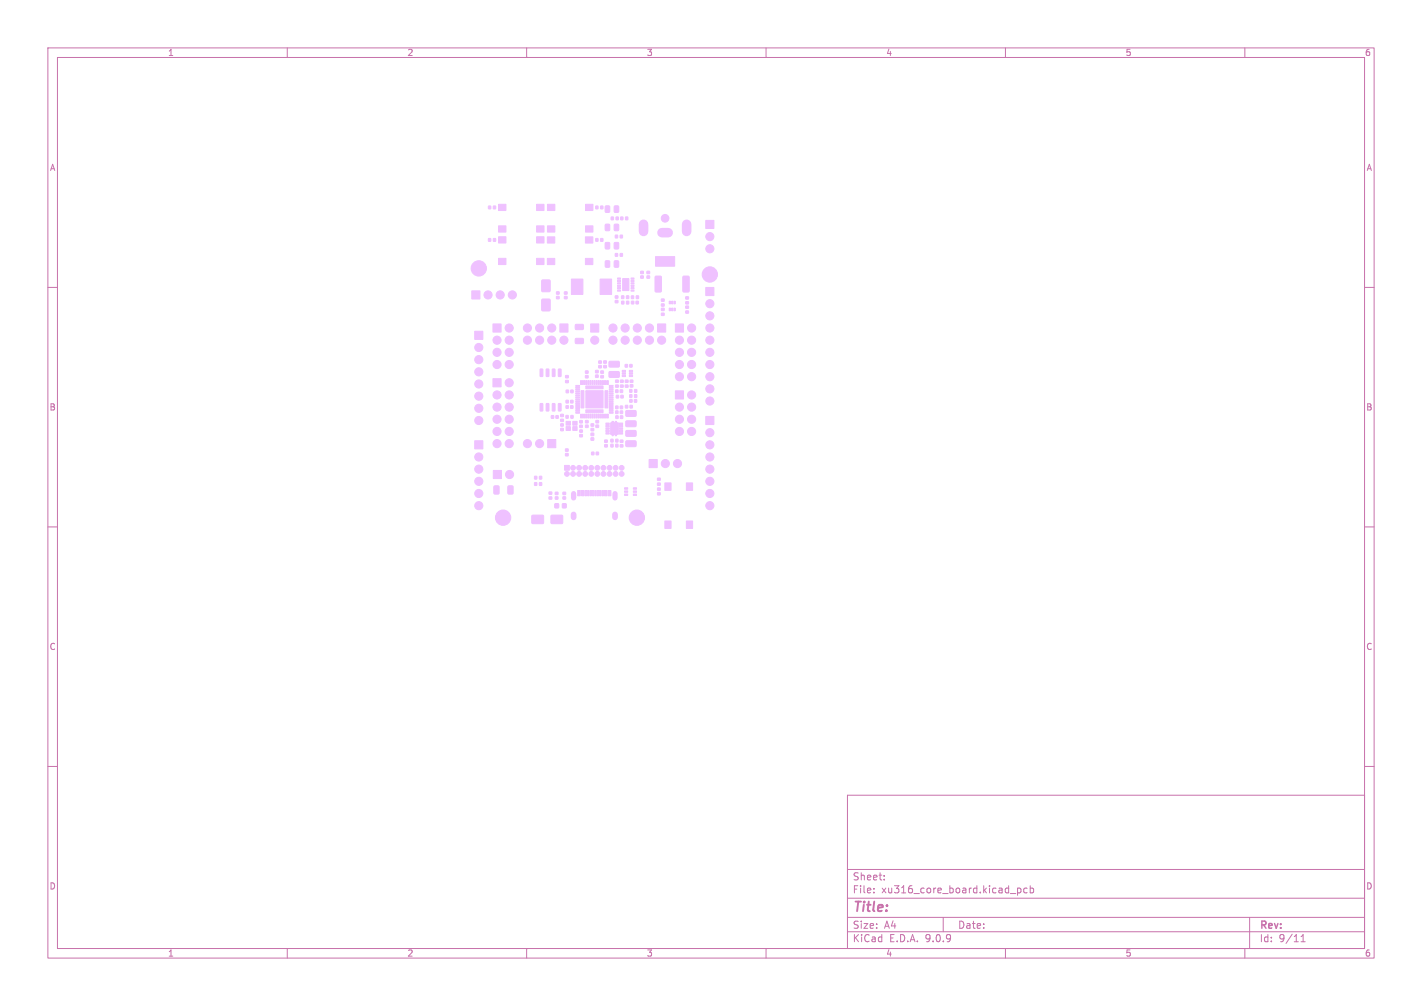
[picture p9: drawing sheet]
<svg xmlns="http://www.w3.org/2000/svg" width="297mm" height="210mm" viewBox="0 0 297 210" stroke-linecap="round" stroke-linejoin="round" font-family="sans-serif">
<defs><g id="words">
<text font-size="2.8" fill="#c872ab" x="178" y="190.9">Title:</text>
<g font-size="2.1" fill="#c872ab">
<text x="178" y="184">Sheet:</text>
<text x="178" y="186.7">File:</text>
<text x="184.1" y="186.7">xu316_core_board.kicad_pcb</text>
<text x="178" y="196.9">KiCad</text>
<text x="178" y="194.1">Size:</text>
<text x="184.7" y="194.1">A4</text>
<text x="185.7" y="196.9">E.D.A.</text>
<text x="193.3" y="196.9">9.0.9</text>
<text x="200" y="194.1">Date:</text>
<text x="263" y="194.3">Rev:</text>
<text x="263" y="196.9">Id:</text>
<text x="267.1" y="196.9">9/11</text>
</g>
<g font-size="1.8" fill="#c872ab">
<text x="35" y="11.9">1</text>
<text x="85" y="11.9">2</text>
<text x="135" y="11.9">3</text>
<text x="185" y="11.9">4</text>
<text x="235" y="11.9">5</text>
<text x="285" y="11.9">6</text>
<text x="10.3" y="35.9">A</text>
<text x="285.4" y="35.9">A</text>
<text x="10.3" y="85.9">B</text>
<text x="285.3" y="85.9">B</text>
<text x="10.3" y="135.9">C</text>
<text x="285.3" y="135.9">C</text>
<text x="10.3" y="185.9">D</text>
<text x="285.3" y="185.9">D</text>
<text x="35" y="199.9">1</text>
<text x="85" y="199.9">2</text>
<text x="135" y="199.9">3</text>
<text x="185" y="199.9">4</text>
<text x="235" y="199.9">5</text>
<text x="285" y="199.9">6</text>
</g>
</g></defs>
<g fill="none" stroke="#c872ab" stroke-width=".21">
<path d="M10 10h277v190h-277zM12 12h273v186h-273zM60 10v2M110 10v2M160 10v2M210 10v2M260 10v2M10 60h2M285 60h2M10 110h2M285 110h2M10 160h2"/>
<path d="M177 166h108v32h-108zM285 160h2M60 198v2M110 198v2M160 198v2M177 194.5h108M177 191.5h108M177 187.5h108M177 181.5h108M182.5 186.3v.1M182.5 185.5v.1M184.7 183.6v.1"/>
<path d="M184.7 182.8v.1M197 191.5v3M210 198v2M211 186.5h1.2M212.5 185.4v1.5M212.5 185.5l.5-.1 .2 .3-.1 .6h-.6M214.5 185.5l-.4-.1-.3 .3 .2 .6h.5M215.2 185.5l.4-.1 .3 .3-.2 .6h-.5M215.2 184.9v1.5M260 198v2M261 191.5v6.5M271.7 196.6h.9"/>
<path d="M271.7 195.5l.5-.4v1.5"/>
</g>
<g fill="#efc1ff" stroke="#efc1ff" stroke-width=".21">
<path d="M121.1 89.8h.5v.4h-.5z"/>
<path d="M121.1 90.7h.5v.5h-.5z"/>
<path d="M123.5 89.4h.5v.5h-.5z"/>
<path d="M123.5 88.5h.5v.5h-.5z"/>
<path d="M123.4 91.4h.6v.5h-.6z"/>
<path d="M123.4 90.4h.6v.5h-.6z"/>
<path d="M129 58h.6v.3h-.6z"/>
<path d="M129 58.5h.6v.3h-.6z"/>
<path d="M129 59h.6v.3h-.6z"/>
<path d="M129 59.5h.6v.3h-.6z"/>
<path d="M129 60h.6v.3h-.6z"/>
<path d="M129 60.5h.6v.3h-.6z"/>
<path d="M131.8 60.5h.6v.3h-.6z"/>
<path d="M131.8 60h.6v.3h-.6z"/>
<path d="M131.8 59.5h.6v.3h-.6z"/>
<path d="M131.8 59h.6v.3h-.6z"/>
<path d="M131.8 58.5h.6v.3h-.6z"/>
<path d="M131.8 58h.6v.3h-.6z"/>
<path d="M130 58.2h1.3v2.5h-1.3z"/>
<path d="M104.1 49.4h1.6v1.3h-1.6z"/>
<path d="M112.1 49.4h1.5v1.3h-1.5z"/>
<path d="M104.1 53.9h1.6v1.3h-1.6z"/>
<path d="M112.1 53.9h1.5v1.3h-1.5z"/>
<path d="M128.3 46.9l.7-.1 .2 .1v1l-.1 .3h-.6l-.2-.2z"/>
<path d="M126.5 46.9l.6-.1 .2 .1 .1 1-.2 .3h-.6l-.2-.2z"/>
<path d="M128.3 50.7l.7-.1 .2 .1v1.1l-.1 .2h-.6l-.2-.2z"/>
<path d="M126.5 50.7l.6-.1 .2 .1 .1 1.1-.2 .2h-.6l-.2-.2z"/>
<path d="M124.4 78.3h.5v.5h-.5z"/>
<path d="M124.4 77.3h.5v.5h-.5z"/>
<path d="M102 43h.5v.6h-.5z"/>
<path d="M103 43h.5v.6h-.5z"/>
<path d="M133.8 57.6h.6v.5h-.6z"/>
<path d="M133.8 56.6h.6v.5h-.6z"/>
<path d="M113.2 62.5h1.6v2.3h-1.6z"/>
<path d="M113.2 58.5h1.6v2.3h-1.6z"/>
<path d="M119.2 86.7h.5v.6h-.5z"/>
<path d="M118.2 86.7h.5v.6h-.5z"/>
<path d="M104.1 42.7h1.6v1.3h-1.6z"/>
<path d="M112.1 42.7h1.5v1.3h-1.5z"/>
<path d="M104.1 47.2h1.6v1.3h-1.6z"/>
<path d="M112.1 47.2h1.5v1.3h-1.5z"/>
<path d="M130.8 87.9h1.9l.2 .2v.8l-.3 .2h-1.8l-.1-.3z"/>
<path d="M130.8 85.8l1.9-.1 .2 .2v.9l-.3 .1h-1.8l-.1-.2z"/>
<path d="M118.1 78.4h.6v.5h-.6z"/>
<path d="M118.1 79.4h.6v.5h-.6z"/>
<path d="M117.9 60.9h.5v.5h-.5z"/>
<path d="M117.9 61.9h.5v.5h-.5z"/>
<path d="M102 49.8h.5v.6h-.5z"/>
<path d="M103 49.8h.5v.6h-.5z"/>
<path d="M128.3 54.5l.7-.1 .2 .2v1l-.1 .2h-.6l-.2-.1z"/>
<path d="M126.5 54.5l.6-.1 .2 .2 .1 1-.2 .2h-.6l-.2-.1z"/>
<path d="M112.7 100.8h.4v.5h-.4z"/>
<path d="M111.7 100.8h.4v.5h-.4z"/>
<path d="M114.3 42.7h1.6v1.3h-1.6z"/>
<path d="M122.3 42.7h1.5v1.3h-1.5z"/>
<path d="M114.3 47.2h1.6v1.3h-1.6z"/>
<path d="M122.3 47.2h1.5v1.3h-1.5z"/>
<path d="M128.5 61.8h.5v.4h-.5z"/>
<path d="M128.5 62.7h.5v.5h-.5z"/>
<path d="M131.6 80.3h.6v.5h-.6z"/>
<path d="M131.6 79.4h.6v.4h-.6z"/>
<path d="M128.7 82.5h.5v.6h-.5z"/>
<path d="M129.7 82.5h.5v.6h-.5z"/>
<path d="M119.2 81.4h.5v.6h-.5z"/>
<path d="M118.3 81.4h.4v.6h-.4z"/>
<path d="M131.6 84.6h.5v.6h-.5z"/>
<path d="M130.6 84.6h.5v.6h-.5z"/>
<path d="M122.3 87.8h.5v.5h-.5z"/>
<path d="M122.3 88.8h.5v.4h-.5z"/>
<path d="M116.6 77.1h.6l-.1 1.5-.5-.1z"/>
<path d="M115.4 77.1h.5l-.1 1.5-.5-.1z"/>
<path d="M114.1 77.1h.5v1.5l-.5-.1z"/>
<path d="M112.8 77.1h.6l-.1 1.5-.5-.1z"/>
<path d="M112.8 84.3h.6l-.1 1.5-.5-.1z"/>
<path d="M114.1 84.3h.5v1.5l-.5-.1z"/>
<path d="M115.4 84.3h.5l-.1 1.5-.5-.1z"/>
<path d="M116.6 84.3h.6l-.1 1.5-.5-.1z"/>
<path d="M128.3 43h.7l.2 .1v1l-.1 .2-.6 .1-.2-.2z"/>
<path d="M126.5 43h.6l.2 .1 .1 1-.2 .2-.6 .1-.2-.2z"/>
<path d="M128.6 86.8h.5v.5h-.5z"/>
<path d="M129.6 86.8h.5v.5h-.5z"/>
<path d="M127.6 91.7h.4v.6h-.4z"/>
<path d="M128.6 91.7h.5v.6h-.5z"/>
<path d="M143.2 64.9h.6v.5h-.6z"/>
<path d="M143.2 63.9h.6v.5h-.6z"/>
<path d="M131.9 61.8h.4v.5h-.4z"/>
<path d="M132.9 61.8h.5v.5h-.5z"/>
<path d="M117.1 86.5h.6v.5h-.6z"/>
<path d="M117.1 87.5h.6v.5h-.6z"/>
<path d="M118.1 94.7h.6v.5h-.6z"/>
<path d="M118.1 93.7h.6v.5h-.6z"/>
<path d="M140.8 62.9h.3v.5h-.3z"/>
<path d="M140.3 62.9h.3v.5h-.3z"/>
<path d="M139.8 62.9h.3v.5h-.3z"/>
<path d="M139.8 64.3h.3v.6h-.3z"/>
<path d="M140.3 64.3h.3v.6h-.3z"/>
<path d="M140.8 64.3h.3v.6h-.3z"/>
<path d="M116 103.7h.5v.5h-.5z"/>
<path d="M116 102.8h.5v.4h-.5z"/>
<path d="M138.1 65.4h.6v.4h-.6z"/>
<path d="M138.1 64.4h.6v.4h-.6z"/>
<path d="M128.6 79.4h.5v.4h-.5z"/>
<path d="M128.6 80.4h.5v.4h-.5z"/>
<path d="M128.6 84.8h.5v.5h-.5z"/>
<path d="M129.6 84.8h.4v.5h-.4z"/>
<path d="M125.5 78.4h.5v.5h-.5z"/>
<path d="M125.5 77.4h.5v.5h-.5z"/>
<path d="M117.1 88.5h.6v.4h-.6z"/>
<path d="M117.1 89.4h.6v.5h-.6z"/>
<path d="M119.2 83.6h.5v.5h-.5z"/>
<path d="M118.2 83.6h.5v.5h-.5z"/>
<path d="M114.7 103.7h.5v.5h-.5z"/>
<path d="M114.7 102.7h.5v.5h-.5z"/>
<path d="M120.2 67.8l1.5-.1 .2 .2v.8l-.3 .1h-1.3l-.2-.2z"/>
<path d="M120.2 70.7l1.5-.1 .2 .3v.7l-.3 .1h-1.3l-.2-.2z"/>
<path d="M131.5 76.1h.5v.5h-.5z"/>
<path d="M130.6 76.1h.5v.5h-.5z"/>
<path d="M116.9 67.6h1.7v1.7h-1.7z"/>
<path d="M129.8 62.9h.5v.6h-.5z"/>
<path d="M130.9 62.9h.4v.6h-.4z"/>
<path d="M122.3 78.4h.5v.5h-.5z"/>
<path d="M122.3 77.4h.5v.5h-.5z"/>
<path d="M125.3 58.3h2.4v3.2h-2.4z"/>
<path d="M119.3 58.3h2.4v3.2h-2.4z"/>
<path d="M130.8 89.9h1.9l.2 .2v.8l-.3 .2h-1.8l-.1-.2z"/>
<path d="M130.8 92.1l1.9-.1 .2 .3v.8l-.3 .2-1.8-.1-.1-.2z"/>
<path d="M111.1 107.6h2.4v1.7h-2.4z"/>
<path d="M115.1 107.6h2.4v1.7h-2.4z"/>
<path d="M129.6 80.4h.6v.4h-.6z"/>
<path d="M129.6 79.4h.6v.4h-.6z"/>
<path d="M124.5 87.8h.5v.5h-.5z"/>
<path d="M124.5 88.7h.5v.5h-.5z"/>
<path d="M126.5 88.3h.7v.3h-.7z"/>
<path d="M126.5 88.8h.7v.3h-.7z"/>
<path d="M126.5 89.3h.7v.3h-.7z"/>
<path d="M126.5 89.8h.7v.3h-.7z"/>
<path d="M126.5 90.3h.7v.3h-.7z"/>
<path d="M129.3 90.3h.7v.3h-.7z"/>
<path d="M129.3 89.8h.7v.3h-.7z"/>
<path d="M129.3 89.3h.7v.3h-.7z"/>
<path d="M129.3 88.8h.7v.3h-.7z"/>
<path d="M129.3 88.3h.7v.3h-.7z"/>
<path d="M127.8 88h.3v.3h.4v-.3h.3v.3h.3v2.4h-.3v.3h-.3v-.3h-.4v.3h-.3v-.3h-.3v-2.4h.3z"/>
<path d="M103 98.2h1.7v1.7h-1.7z"/>
<path d="M147.4 86.9h1.7v1.7h-1.7z"/>
<path d="M120.7 102.4h.5v1.1h-.5z"/>
<path d="M121.5 102.4h.5v1.1h-.5z"/>
<path d="M122.2 102.4h.3v1.1h-.3z"/>
<path d="M122.7 102.4h.3v1.1h-.3z"/>
<path d="M123.2 102.4h.3v1.1h-.3z"/>
<path d="M123.7 102.4h.3v1.1h-.3z"/>
<path d="M124.2 102.4h.3v1.1h-.3z"/>
<path d="M124.7 102.4h.3v1.1h-.3z"/>
<path d="M125.2 102.4h.3v1.1h-.3z"/>
<path d="M125.7 102.4h.3v1.1h-.3z"/>
<path d="M126.3 102.4h.5v1.1h-.5z"/>
<path d="M127.1 102.4h.5v1.1h-.5z"/>
<path d="M136.9 53.6h4v2h-4z"/>
<path d="M128.6 81.4h.5v.5h-.5z"/>
<path d="M129.6 81.4h.4v.5h-.4z"/>
<path d="M117.6 103.7h.5v.5h-.5z"/>
<path d="M117.6 102.8h.5v.4h-.5z"/>
<path d="M129.5 52.9h.5v.6h-.5z"/>
<path d="M128.5 52.9h.5v.6h-.5z"/>
<path d="M126.1 76.3h.5v.5h-.5z"/>
<path d="M126.1 75.3h.5v.5h-.5z"/>
<path d="M125.1 76.3h.5v.5h-.5z"/>
<path d="M125.1 75.4h.5v.4h-.5z"/>
<path d="M142.7 57.7l1-.1 .2 .2 .1 2.9-.2 .3h-.9l-.3-.2z"/>
<path d="M136.9 57.7l1-.1 .2 .2 .1 2.9-.2 .3h-.9l-.3-.2z"/>
<path d="M125.5 43h.4v.6h-.4z"/>
<path d="M124.4 43h.5v.6h-.5z"/>
<path d="M130.7 45.3h.4v.6h-.4z"/>
<path d="M129.6 45.3h.5v.6h-.5z"/>
<path d="M116.2 60.9h.6v.5h-.6z"/>
<path d="M116.2 61.9h.6v.5h-.6z"/>
<path d="M125.5 49.8h.4v.6h-.4z"/>
<path d="M124.4 49.8h.5v.6h-.5z"/>
<path d="M114.4 91.8h1.7v1.7h-1.7z"/>
<path d="M137.3 67.6h1.7v1.7h-1.7z"/>
<path d="M147.4 46h1.7v1.7h-1.7z"/>
<path d="M132.5 81.3h.5v.6h-.5z"/>
<path d="M131.5 81.3h.5v.6h-.5z"/>
<path d="M135.6 95.9h1.7v1.7h-1.7z"/>
<path d="M141.1 67.6h1.7v1.7h-1.7z"/>
<path d="M138.1 62.4h.6v.5h-.6z"/>
<path d="M138.1 63.4h.6v.5h-.6z"/>
<path d="M99.1 92h1.7v1.7h-1.7z"/>
<path d="M129.5 49.1h.5v.6h-.5z"/>
<path d="M128.5 49.1h.5v.6h-.5z"/>
<path d="M103 67.6h1.7v1.7h-1.7z"/>
<path d="M138.9 108.8h1.3v1.5h-1.3z"/>
<path d="M138.9 100.8h1.3v1.6h-1.3z"/>
<path d="M143.4 108.8h1.3v1.5h-1.3z"/>
<path d="M143.4 100.8h1.3v1.6h-1.3z"/>
<path d="M132.5 82.4h.5v.6h-.5z"/>
<path d="M131.5 82.4h.5v.6h-.5z"/>
<path d="M114.3 49.4h1.6v1.3h-1.6z"/>
<path d="M122.3 49.4h1.5v1.3h-1.5z"/>
<path d="M114.3 53.9h1.6v1.3h-1.6z"/>
<path d="M122.3 53.9h1.5v1.3h-1.5z"/>
<path d="M116.1 86.8h.5v.5h-.5z"/>
<path d="M115.2 86.8h.4v.5h-.4z"/>
<path d="M98.5 60.7h1.7v1.7h-1.7z"/>
<path d="M141.1 81.6h1.7v1.7h-1.7z"/>
<path d="M131.5 83.4h.5v.6h-.5z"/>
<path d="M132.5 83.4h.5v.6h-.5z"/>
<path d="M123.4 67.6h1.7v1.7h-1.7z"/>
<path d="M131.4 78.3h.7v.3h-.7z"/>
<path d="M131.4 77.8h.7v.3h-.7z"/>
<path d="M131.4 77.3h.7v.3h-.7z"/>
<path d="M130 77.3h.6v.3h-.6z"/>
<path d="M130 77.8h.6v.3h-.6z"/>
<path d="M130 78.3h.6v.3h-.6z"/>
<path d="M103 79.1h1.7v1.7h-1.7z"/>
<path d="M128.7 45.3h.4v.6h-.4z"/>
<path d="M127.7 45.3h.4v.6h-.4z"/>
<path d="M129.8 61.8h.5v.5h-.5z"/>
<path d="M130.8 61.8h.5v.5h-.5z"/>
<path d="M128.6 85.8h.5v.5h-.5z"/>
<path d="M129.6 85.8h.4v.5h-.4z"/>
<path d="M147.4 60h1.7v1.7h-1.7z"/>
<path d="M103.2 101.5l.8-.1 .2 .2 .1 1.3-.2 .2-.7 .1-.2-.2z"/>
<path d="M106.1 101.5l.8-.1 .3 .2v1.3l-.2 .2-.7 .1-.2-.2z"/>
<path d="M126.3 91.9h.5v.4h-.5z"/>
<path d="M126.3 92.8h.5v.5h-.5z"/>
<path d="M117.9 97.2h1v1h-1z"/>
<path d="M119.2 84.7h.5v.5h-.5z"/>
<path d="M118.2 84.7h.5v.5h-.5z"/>
<path d="M112.7 99.4h.4v.6h-.4z"/>
<path d="M111.7 99.4h.4v.6h-.4z"/>
<path d="M137.3 99.8h.6v.5h-.6z"/>
<path d="M137.3 100.8h.6v.5h-.6z"/>
<path d="M131.9 62.9h.5v.5h-.5z"/>
<path d="M132.9 62.9h.4v.5h-.4z"/>
<path d="M143.2 62h.6v.4h-.6z"/>
<path d="M143.2 63h.6v.4h-.6z"/>
<path d="M135.1 57.6h.6v.5h-.6z"/>
<path d="M135.1 56.6h.6v.5h-.6z"/>
<path d="M129.6 92.8h.5v.5h-.5z"/>
<path d="M129.6 91.9h.5v.5h-.5z"/>
<path d="M130.6 80.4h.6v.4h-.6z"/>
<path d="M130.6 79.4h.6v.4h-.6z"/>
<path d="M127.2 77.6h2l.2 .2v.8l-.3 .2h-1.8l-.1-.3z"/>
<path d="M127.2 75.5l2-.1 .2 .2v.9l-.3 .1h-1.8l-.1-.2z"/>
<path d="M137.3 101.9h.6v.4h-.6z"/>
<path d="M137.3 102.8h.6v.5h-.6z"/>
<path d="M118.2 89.1h.9v.8h-.9z"/>
<path d="M119.6 89.1h.9v.8h-.9z"/>
<path d="M119.6 88h.9v.8h-.9z"/>
<path d="M118.2 88h.9v.8h-.9z"/>
<path d="M130.4 101.8h.7v.3h-.7z"/>
<path d="M130.4 102.5h.7v.3h-.7z"/>
<path d="M130.4 103.1h.7v.3h-.7z"/>
<path d="M132.3 103.1h.6v.3h-.6z"/>
<path d="M132.3 102.5h.6v.3h-.6z"/>
<path d="M132.3 101.8h.6v.3h-.6z"/>
<path d="M115.9 105.2h.8v.8h-.8z"/>
<path d="M117.5 105.2h.7v.8h-.7z"/>
<path d="M124.5 94.4h.5v.5h-.5z"/>
<path d="M123.6 94.4h.4v.5h-.4z"/>
<path d="M120.3 80.5h.8v.2h-.8z"/>
<path d="M120.3 80.9h.8v.2h-.8z"/>
<path d="M120.3 81.3h.8v.2h-.8z"/>
<path d="M120.3 81.7h.8v.2h-.8z"/>
<path d="M120.3 82.1h.8v.2h-.8z"/>
<path d="M120.3 82.5h.8v.2h-.8z"/>
<path d="M120.3 82.9h.8v.2h-.8z"/>
<path d="M120.3 83.3h.8v.2h-.8z"/>
<path d="M120.3 83.7h.8v.2h-.8z"/>
<path d="M120.3 84.1h.8v.2h-.8z"/>
<path d="M120.3 84.5h.8v.2h-.8z"/>
<path d="M120.3 84.9h.8v.2h-.8z"/>
<path d="M120.3 85.3h.8v.2h-.8z"/>
<path d="M120.3 85.7h.8v.2h-.8z"/>
<path d="M120.3 86.1h.8v.2h-.8z"/>
<path d="M121.3 86.5h.2v.8h-.2z"/>
<path d="M121.7 86.5h.2v.8h-.2z"/>
<path d="M122.1 86.5h.2v.8h-.2z"/>
<path d="M122.5 86.5h.2v.8h-.2z"/>
<path d="M122.9 86.5h.2v.8h-.2z"/>
<path d="M123.3 86.5h.2v.8h-.2z"/>
<path d="M123.7 86.5h.2v.8h-.2z"/>
<path d="M124.1 86.5h.2v.8h-.2z"/>
<path d="M124.5 86.5h.2v.8h-.2z"/>
<path d="M124.9 86.5h.2v.8h-.2z"/>
<path d="M125.3 86.5h.2v.8h-.2z"/>
<path d="M125.7 86.5h.2v.8h-.2z"/>
<path d="M126.1 86.5h.2v.8h-.2z"/>
<path d="M126.5 86.5h.2v.8h-.2z"/>
<path d="M126.9 86.5h.2v.8h-.2z"/>
<path d="M127.3 86.1h.8v.2h-.8z"/>
<path d="M127.3 85.7h.8v.2h-.8z"/>
<path d="M127.3 85.3h.8v.2h-.8z"/>
<path d="M127.3 84.9h.8v.2h-.8z"/>
<path d="M127.3 84.5h.8v.2h-.8z"/>
<path d="M127.3 84.1h.8v.2h-.8z"/>
<path d="M127.3 83.7h.8v.2h-.8z"/>
<path d="M127.3 83.3h.8v.2h-.8z"/>
<path d="M127.3 82.9h.8v.2h-.8z"/>
<path d="M127.3 82.5h.8v.2h-.8z"/>
<path d="M127.3 82.1h.8v.2h-.8z"/>
<path d="M127.3 81.7h.8v.2h-.8z"/>
<path d="M127.3 81.3h.8v.2h-.8z"/>
<path d="M127.3 80.9h.8v.2h-.8z"/>
<path d="M127.3 80.5h.8v.2h-.8z"/>
<path d="M126.9 79.5h.2v.8h-.2z"/>
<path d="M126.5 79.5h.2v.8h-.2z"/>
<path d="M126.1 79.5h.2v.8h-.2z"/>
<path d="M125.7 79.5h.2v.8h-.2z"/>
<path d="M125.3 79.5h.2v.8h-.2z"/>
<path d="M124.9 79.5h.2v.8h-.2z"/>
<path d="M124.5 79.5h.2v.8h-.2z"/>
<path d="M124.1 79.5h.2v.8h-.2z"/>
<path d="M123.7 79.5h.2v.8h-.2z"/>
<path d="M123.3 79.5h.2v.8h-.2z"/>
<path d="M122.9 79.5h.2v.8h-.2z"/>
<path d="M122.5 79.5h.2v.8h-.2z"/>
<path d="M122.1 79.5h.2v.8h-.2z"/>
<path d="M121.7 79.5h.2v.8h-.2z"/>
<path d="M121.3 79.5h.2v.8h-.2z"/>
<path d="M121.4 81.6h.6v3.6h-.6z"/>
<path d="M122.4 85.6h3.6v.6h-3.6z"/>
<path d="M126.4 81.6h.6v3.6h-.6z"/>
<path d="M122.4 80.6h3.6v.6h-3.6z"/>
<path d="M122.4 81.6h3.6v3.6h-3.6z"/>
<path d="M121.1 87.8h.5v.5h-.5z"/>
<path d="M121.1 88.8h.5v.4h-.5z"/>
<path d="M127.6 92.7h.4v.6h-.4z"/>
<path d="M128.6 92.7h.5v.6h-.5z"/>
<path d="M99.1 69.2h1.7v1.7h-1.7z"/>
<circle cx="100" cy="56" r="1.6"/>
<circle cx="105.1" cy="108.1" r="1.6"/>
<circle cx="117.8" cy="71" r=".85"/>
<circle cx="115.2" cy="68.5" r=".85"/>
<circle cx="115.2" cy="71" r=".85"/>
<circle cx="112.7" cy="68.5" r=".85"/>
<circle cx="112.7" cy="71" r=".85"/>
<circle cx="110.2" cy="68.5" r=".85"/>
<circle cx="110.2" cy="71" r=".85"/>
<circle cx="148.3" cy="57.3" r="1.6"/>
<circle cx="106.4" cy="99.1" r=".85"/>
<circle cx="148.3" cy="90.3" r=".85"/>
<circle cx="148.3" cy="92.9" r=".85"/>
<circle cx="148.3" cy="95.4" r=".85"/>
<circle cx="148.3" cy="97.9" r=".85"/>
<circle cx="148.3" cy="100.5" r=".85"/>
<circle cx="148.3" cy="103" r=".85"/>
<circle cx="148.3" cy="105.6" r=".85"/>
<circle cx="138.9" cy="45.6" r=".8"/>
<circle cx="112.7" cy="92.6" r=".85"/>
<circle cx="110.2" cy="92.6" r=".85"/>
<circle cx="138.2" cy="71" r=".85"/>
<circle cx="135.7" cy="68.5" r=".85"/>
<circle cx="135.7" cy="71" r=".85"/>
<circle cx="133.1" cy="68.5" r=".85"/>
<circle cx="133.1" cy="71" r=".85"/>
<circle cx="130.6" cy="68.5" r=".85"/>
<circle cx="130.6" cy="71" r=".85"/>
<circle cx="128" cy="68.5" r=".85"/>
<circle cx="128" cy="71" r=".85"/>
<circle cx="133" cy="108.1" r="1.6"/>
<circle cx="148.3" cy="49.4" r=".85"/>
<circle cx="148.3" cy="51.9" r=".85"/>
<circle cx="139" cy="96.8" r=".85"/>
<circle cx="141.5" cy="96.8" r=".85"/>
<circle cx="144.4" cy="68.5" r=".85"/>
<circle cx="141.9" cy="71" r=".85"/>
<circle cx="144.4" cy="71" r=".85"/>
<circle cx="141.9" cy="73.6" r=".85"/>
<circle cx="144.4" cy="73.6" r=".85"/>
<circle cx="141.9" cy="76.1" r=".85"/>
<circle cx="144.4" cy="76.1" r=".85"/>
<circle cx="141.9" cy="78.6" r=".85"/>
<circle cx="144.4" cy="78.6" r=".85"/>
<circle cx="100" cy="95.4" r=".85"/>
<circle cx="100" cy="97.9" r=".85"/>
<circle cx="100" cy="100.5" r=".85"/>
<circle cx="100" cy="103" r=".85"/>
<circle cx="100" cy="105.6" r=".85"/>
<circle cx="106.3" cy="68.5" r=".85"/>
<circle cx="103.8" cy="71" r=".85"/>
<circle cx="106.3" cy="71" r=".85"/>
<circle cx="103.8" cy="73.6" r=".85"/>
<circle cx="106.3" cy="73.6" r=".85"/>
<circle cx="103.8" cy="76.1" r=".85"/>
<circle cx="106.3" cy="76.1" r=".85"/>
<circle cx="101.9" cy="61.6" r=".85"/>
<circle cx="104.5" cy="61.6" r=".85"/>
<circle cx="107" cy="61.6" r=".85"/>
<circle cx="144.4" cy="82.4" r=".85"/>
<circle cx="141.9" cy="85" r=".85"/>
<circle cx="144.4" cy="85" r=".85"/>
<circle cx="141.9" cy="87.5" r=".85"/>
<circle cx="144.4" cy="87.5" r=".85"/>
<circle cx="141.9" cy="90.1" r=".85"/>
<circle cx="144.4" cy="90.1" r=".85"/>
<circle cx="124.2" cy="71" r=".85"/>
<circle cx="106.3" cy="79.9" r=".85"/>
<circle cx="103.8" cy="82.4" r=".85"/>
<circle cx="106.3" cy="82.4" r=".85"/>
<circle cx="103.8" cy="85" r=".85"/>
<circle cx="106.3" cy="85" r=".85"/>
<circle cx="103.8" cy="87.5" r=".85"/>
<circle cx="106.3" cy="87.5" r=".85"/>
<circle cx="103.8" cy="90.1" r=".85"/>
<circle cx="106.3" cy="90.1" r=".85"/>
<circle cx="103.8" cy="92.6" r=".85"/>
<circle cx="106.3" cy="92.6" r=".85"/>
<circle cx="148.3" cy="63.4" r=".85"/>
<circle cx="148.3" cy="65.9" r=".85"/>
<circle cx="148.3" cy="68.5" r=".85"/>
<circle cx="148.3" cy="71" r=".85"/>
<circle cx="148.3" cy="73.6" r=".85"/>
<circle cx="148.3" cy="76.1" r=".85"/>
<circle cx="148.3" cy="78.6" r=".85"/>
<circle cx="148.3" cy="81.2" r=".85"/>
<circle cx="148.3" cy="83.7" r=".85"/>
<circle cx="118.4" cy="98.9" r=".5"/>
<circle cx="119.7" cy="97.7" r=".5"/>
<circle cx="119.7" cy="98.9" r=".5"/>
<circle cx="121" cy="97.7" r=".5"/>
<circle cx="121" cy="98.9" r=".5"/>
<circle cx="122.2" cy="97.7" r=".5"/>
<circle cx="122.2" cy="98.9" r=".5"/>
<circle cx="123.5" cy="97.7" r=".5"/>
<circle cx="123.5" cy="98.9" r=".5"/>
<circle cx="124.8" cy="97.7" r=".5"/>
<circle cx="124.8" cy="98.9" r=".5"/>
<circle cx="126" cy="97.7" r=".5"/>
<circle cx="126" cy="98.9" r=".5"/>
<circle cx="127.3" cy="97.7" r=".5"/>
<circle cx="127.3" cy="98.9" r=".5"/>
<circle cx="128.6" cy="97.7" r=".5"/>
<circle cx="128.6" cy="98.9" r=".5"/>
<circle cx="129.8" cy="97.7" r=".5"/>
<circle cx="129.8" cy="98.9" r=".5"/>
<circle cx="100" cy="72.5" r=".85"/>
<circle cx="100" cy="75.1" r=".85"/>
<circle cx="100" cy="77.6" r=".85"/>
<circle cx="100" cy="80.2" r=".85"/>
<circle cx="100" cy="82.7" r=".85"/>
<circle cx="100" cy="85.2" r=".85"/>
<circle cx="100" cy="87.8" r=".85"/>
</g>
<path d="M119.8 103v.9M128.5 103v.9" fill="none" stroke="#efc1ff" stroke-width="1.1"/>
<path d="M119.8 107.4v.6M128.5 107.4v.6" fill="none" stroke="#efc1ff" stroke-width="1.2"/>
<path d="M134.4 46.8v1.5M138.3 48.6h1.3M143.4 46.8v1.5" fill="none" stroke="#efc1ff" stroke-width="2"/>
<use href="#words"/>
</svg>
